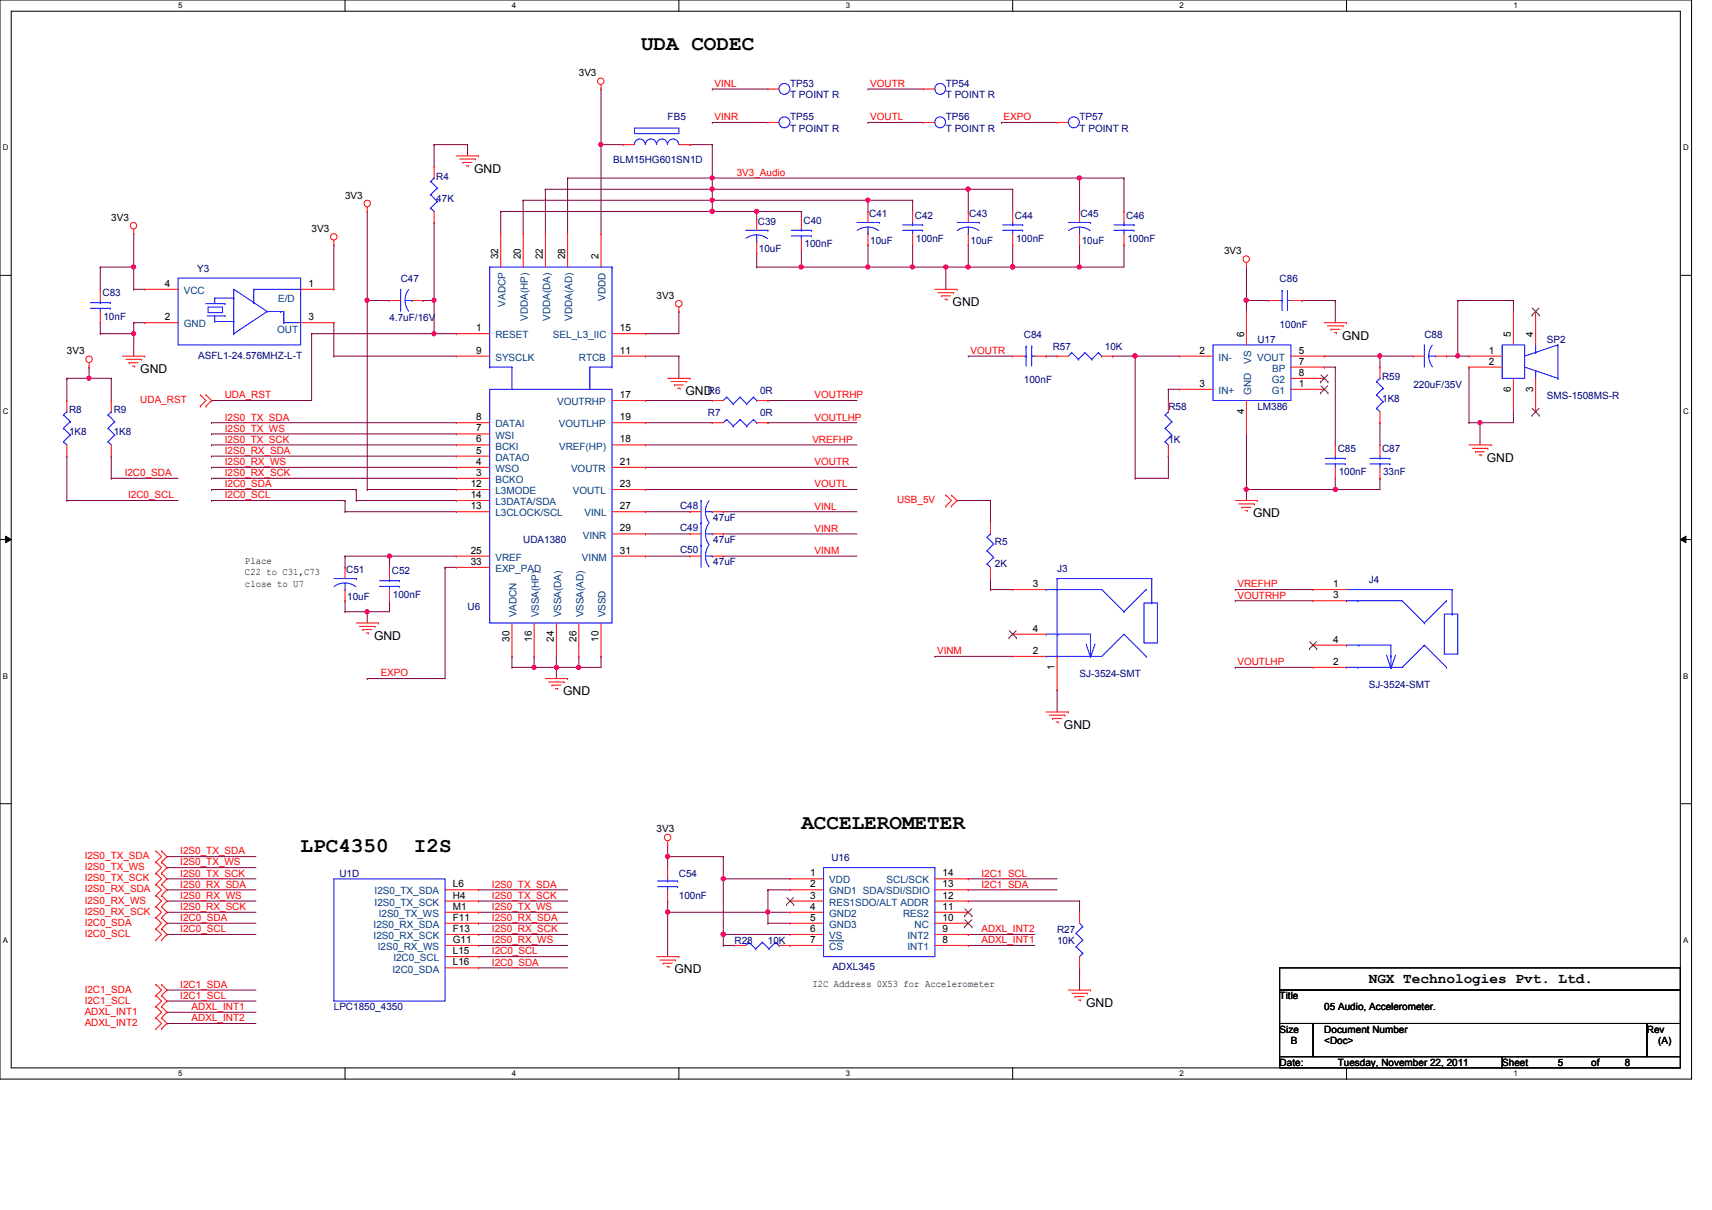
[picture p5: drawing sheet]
<svg xmlns="http://www.w3.org/2000/svg" width="297mm" height="210mm" viewBox="0 0 297 210" stroke-linecap="round" stroke-linejoin="round" font-family="sans-serif">
<defs><g id="words">
<g font-size="3.6">
<text x="111.2" y="8.6">UDA CODEC</text>
<text x="139" y="143.9">ACCELEROMETER</text>
<text x="52.2" y="147.8">LPC4350</text>
<text x="71.8" y="147.8">I2S</text>
</g>
<text font-size="2.5" x="237.4" y="170.6">NGX Technologies Pvt. Ltd.</text>
<g font-size="2.1">
<text x="82.3" y="30">GND</text>
<text x="165.3" y="53.1">GND</text>
<text x="232.8" y="58.9">GND</text>
<text x="24.3" y="64.7">GND</text>
<text x="118.9" y="68.6">GND</text>
<text x="257.9" y="80.1">GND</text>
<text x="217.4" y="89.8">GND</text>
<text x="64.9" y="111">GND</text>
<text x="97.7" y="120.7">GND</text>
<text x="184.6" y="126.5">GND</text>
<text x="117" y="169">GND</text>
<text x="188.4" y="174.8">GND</text>
</g>
<g font-size="1.7">
<text x="100.4" y="13.2">3V3</text>
<text x="59.9" y="34.5">3V3</text>
<text x="19.3" y="38.3">3V3</text>
<text x="54.1" y="40.2">3V3</text>
<text x="86.4" y="45" transform="rotate(-90 86.4 45)">32</text>
<text x="90.3" y="45" transform="rotate(-90 90.3 45)">20</text>
<text x="94.2" y="45" transform="rotate(-90 94.2 45)">22</text>
<text x="98" y="45" transform="rotate(-90 98 45)">28</text>
<text x="103.8" y="45" transform="rotate(-90 103.8 45)">2</text>
<text x="212.3" y="44.1">3V3</text>
<text x="28.6" y="49.8">4</text>
<text x="53.5" y="49.8">1</text>
<text x="113.9" y="51.8">3V3</text>
<text x="28.6" y="55.6">2</text>
<text x="53.5" y="55.6">3</text>
<text x="82.6" y="57.5">1</text>
<text x="107.5" y="57.5">15</text>
<text x="215.8" y="58.5" transform="rotate(-90 215.8 58.5)">6</text>
<text x="262.1" y="58.5" transform="rotate(-90 262.1 58.5)">5</text>
<text x="266" y="58.5" transform="rotate(-90 266 58.5)">4</text>
<text x="11.6" y="61.5">3V3</text>
<text x="82.6" y="61.4">9</text>
<text x="107.5" y="61.4">11</text>
<text x="208.1" y="61.4">2</text>
<text x="225.3" y="61.4">5</text>
<text x="225.3" y="63.3">7</text>
<text x="225.3" y="65.2">8</text>
<text x="258.3" y="61.4">1</text>
<text x="258.3" y="63.3">2</text>
<text x="107.5" y="69.1">17</text>
<text x="208.1" y="67.1">3</text>
<text x="215.8" y="71.8" transform="rotate(-90 215.8 71.8)">4</text>
<text x="225.3" y="67.1">1</text>
<text x="262.1" y="68" transform="rotate(-90 262.1 68)">6</text>
<text x="266" y="68" transform="rotate(-90 266 68)">3</text>
<text x="82.6" y="72.9">8</text>
<text x="82.6" y="74.9">7</text>
<text x="82.6" y="76.8">6</text>
<text x="107.5" y="76.8">18</text>
<text x="107.5" y="72.9">19</text>
<text x="82.6" y="78.7">5</text>
<text x="82.6" y="80.7">4</text>
<text x="82.6" y="82.6">3</text>
<text x="107.5" y="80.7">21</text>
<text x="81.7" y="84.5">12</text>
<text x="81.7" y="86.4">14</text>
<text x="81.7" y="88.4">13</text>
<text x="107.5" y="88.4">27</text>
<text x="107.5" y="84.5">23</text>
<text x="107.5" y="92.2">29</text>
<text x="42.5" y="99.9">C22 to C31,C73</text>
<text x="42.5" y="97.9">Place</text>
<text x="42.5" y="101.8">close to U7</text>
<text x="81.7" y="96.1">25</text>
<text x="81.7" y="98">33</text>
<text x="107.5" y="96.1">31</text>
<text x="179.2" y="101.9">3</text>
<text x="231.3" y="101.9">1</text>
<text x="231.3" y="103.8">3</text>
<text x="88.4" y="111.4" transform="rotate(-90 88.4 111.4)">30</text>
<text x="92.2" y="111.4" transform="rotate(-90 92.2 111.4)">16</text>
<text x="96.1" y="111.4" transform="rotate(-90 96.1 111.4)">24</text>
<text x="100" y="111.4" transform="rotate(-90 100 111.4)">26</text>
<text x="103.8" y="111.4" transform="rotate(-90 103.8 111.4)">10</text>
<text x="179.2" y="109.6">4</text>
<text x="179.2" y="113.5">2</text>
<text x="231.3" y="111.5">4</text>
<text x="183" y="116.2" transform="rotate(-90 183 116.2)">1</text>
<text x="231.3" y="115.4">2</text>
<text x="113.9" y="144.5">3V3</text>
<text x="78.6" y="154">L6</text>
<text x="78.6" y="156">H4</text>
<text x="140.5" y="152.1">1</text>
<text x="140.5" y="154">2</text>
<text x="140.5" y="156">3</text>
<text x="163.5" y="156">12</text>
<text x="163.5" y="154">13</text>
<text x="163.5" y="152.1">14</text>
<text x="78.6" y="157.9">M1</text>
<text x="78.6" y="159.8">F11</text>
<text x="78.6" y="161.8">F13</text>
<text x="140.5" y="157.9">4</text>
<text x="140.5" y="159.8">5</text>
<text x="140.5" y="161.8">6</text>
<text x="163.5" y="161.8">9</text>
<text x="163.5" y="159.8">10</text>
<text x="163.5" y="157.9">11</text>
<text x="78.6" y="163.7">G11</text>
<text x="78.6" y="165.6">L15</text>
<text x="78.6" y="167.6">L16</text>
<text x="140.5" y="163.7">7</text>
<text x="163.5" y="163.7">8</text>
<text x="140.9" y="171.3">I2C Address 0X53 for Accelerometer</text>
<text x="222" y="173.4">Title</text>
<text x="222" y="179.2">Size</text>
<text x="229.7" y="179.2">Document Number</text>
<text x="229.7" y="175.3">05 Audio, Accelerometer.</text>
<text x="285.7" y="179.2">Rev</text>
<text x="222" y="185">Date:</text>
<text x="223.9" y="181.1">B</text>
<text x="229.7" y="181.1">&lt;Doc&gt;</text>
<text x="232.1" y="185">Tuesday, November 22, 2011</text>
<text x="260.6" y="185">Sheet</text>
<text x="270.3" y="185">5</text>
<text x="276.1" y="185">of</text>
<text x="281.9" y="185">8</text>
<text x="287.7" y="181.1">(A)</text>
</g>
<g font-size="1.7" fill="#f00">
<text x="124" y="15.1">VINL</text>
<text x="151" y="15.1">VOUTR</text>
<text x="124" y="20.9">VINR</text>
<text x="151" y="20.9">VOUTL</text>
<text x="174.1" y="20.9">EXPO</text>
<text x="127.8" y="30.5">3V3_Audio</text>
<text x="168.4" y="61.4">VOUTR</text>
<text x="24.3" y="70">UDA_RST</text>
<text x="39" y="69.1">UDA_RST</text>
<text x="141.3" y="69.1">VOUTRHP</text>
<text x="39" y="74.9">I2S0_TX_WS</text>
<text x="39" y="73">I2S0_TX_SDA</text>
<text x="39" y="76.8">I2S0_TX_SCK</text>
<text x="140.9" y="76.8">VREFHP</text>
<text x="141.3" y="73">VOUTLHP</text>
<text x="21.6" y="82.6">I2C0_SDA</text>
<text x="39" y="82.6">I2S0_RX_SCK</text>
<text x="39" y="80.7">I2S0_RX_WS</text>
<text x="39" y="78.8">I2S0_RX_SDA</text>
<text x="141.3" y="80.7">VOUTR</text>
<text x="22.2" y="86.5">I2C0_SCL</text>
<text x="39" y="86.5">I2C0_SCL</text>
<text x="39" y="84.6">I2C0_SDA</text>
<text x="141.3" y="88.4">VINL</text>
<text x="141.3" y="84.6">VOUTL</text>
<text x="155.6" y="87.3">USB_5V</text>
<text x="141.3" y="92.3">VINR</text>
<text x="141.3" y="96.1">VINM</text>
<text x="214.7" y="101.9">VREFHP</text>
<text x="214.7" y="103.9">VOUTRHP</text>
<text x="162.6" y="113.5">VINM</text>
<text x="66" y="117.4">EXPO</text>
<text x="214.7" y="115.4">VOUTLHP</text>
<text x="14.7" y="149.1">I2S0_TX_SDA</text>
<text x="31.3" y="148.3">I2S0_TX_SDA</text>
<text x="14.7" y="151">I2S0_TX_WS</text>
<text x="14.7" y="153">I2S0_TX_SCK</text>
<text x="14.7" y="154.9">I2S0_RX_SDA</text>
<text x="31.3" y="150.2">I2S0_TX_WS</text>
<text x="31.3" y="156">I2S0_RX_WS</text>
<text x="31.3" y="154.1">I2S0_RX_SDA</text>
<text x="31.3" y="152.1">I2S0_TX_SCK</text>
<text x="85.3" y="154.1">I2S0_TX_SDA</text>
<text x="85.3" y="156">I2S0_TX_SCK</text>
<text x="170.3" y="152.1">I2C1_SCL</text>
<text x="170.3" y="154.1">I2C1_SDA</text>
<text x="14.7" y="156.8">I2S0_RX_WS</text>
<text x="14.7" y="158.7">I2S0_RX_SCK</text>
<text x="14.7" y="160.7">I2C0_SDA</text>
<text x="31.3" y="159.9">I2C0_SDA</text>
<text x="31.3" y="161.8">I2C0_SCL</text>
<text x="31.3" y="157.9">I2S0_RX_SCK</text>
<text x="85.3" y="157.9">I2S0_TX_WS</text>
<text x="85.3" y="161.8">I2S0_RX_SCK</text>
<text x="85.3" y="159.9">I2S0_RX_SDA</text>
<text x="170.3" y="161.8">ADXL_INT2</text>
<text x="14.7" y="162.6">I2C0_SCL</text>
<text x="85.3" y="163.7">I2S0_RX_WS</text>
<text x="85.3" y="165.7">I2C0_SCL</text>
<text x="85.3" y="167.6">I2C0_SDA</text>
<text x="170.3" y="163.7">ADXL_INT1</text>
<text x="14.7" y="172.3">I2C1_SDA</text>
<text x="31.3" y="171.4">I2C1_SDA</text>
<text x="31.3" y="173.4">I2C1_SCL</text>
<text x="14.7" y="176.1">ADXL_INT1</text>
<text x="14.7" y="178.1">ADXL_INT2</text>
<text x="14.7" y="174.2">I2C1_SCL</text>
<text x="33.2" y="177.2">ADXL_INT2</text>
<text x="33.2" y="175.3">ADXL_INT1</text>
</g>
<g font-size="1.7" fill="#000080">
<text x="137.1" y="15.2">TP53</text>
<text x="137.1" y="17.1">T POINT R</text>
<text x="164.1" y="15.2">TP54</text>
<text x="164.1" y="17.1">T POINT R</text>
<text x="115.8" y="20.9">FB5</text>
<text x="137.1" y="20.9">TP55</text>
<text x="137.1" y="22.9">T POINT R</text>
<text x="164.1" y="20.9">TP56</text>
<text x="164.1" y="22.9">T POINT R</text>
<text x="187.3" y="20.9">TP57</text>
<text x="187.3" y="22.9">T POINT R</text>
<text x="106.4" y="28.3">BLM15HG601SN1D</text>
<text x="75.7" y="31.2">R4</text>
<text x="75.7" y="35">47K</text>
<text x="131.5" y="39.1">C39</text>
<text x="139.4" y="38.9">C40</text>
<text x="150.8" y="37.7">C41</text>
<text x="158.7" y="37.9">C42</text>
<text x="158.9" y="42">100nF</text>
<text x="168.1" y="37.7">C43</text>
<text x="176.1" y="37.9">C44</text>
<text x="176.3" y="42">100nF</text>
<text x="187.5" y="37.7">C45</text>
<text x="195.4" y="37.9">C46</text>
<text x="195.6" y="42">100nF</text>
<text x="34.2" y="47.2">Y3</text>
<text x="131.7" y="43.7">10uF</text>
<text x="139.6" y="42.9">100nF</text>
<text x="151" y="42.4">10uF</text>
<text x="168.4" y="42.4">10uF</text>
<text x="187.7" y="42.4">10uF</text>
<text x="17.8" y="51.4">C83</text>
<text x="69.5" y="48.9">C47</text>
<text x="222" y="48.9">C86</text>
<text x="17.9" y="55.5">10nF</text>
<text x="67.6" y="55.7">4.7uF/16V</text>
<text x="177.6" y="58.6">C84</text>
<text x="218.1" y="59.5">U17</text>
<text x="222" y="56.9">100nF</text>
<text x="247.1" y="58.6">C88</text>
<text x="268.4" y="59.5">SP2</text>
<text x="34.4" y="62.2">ASFL1-24.576MHZ-L-T</text>
<text x="182.6" y="60.7">R57</text>
<text x="191.7" y="60.7">10K</text>
<text x="239.8" y="65.9">R59</text>
<text x="12" y="71.7">R8</text>
<text x="19.7" y="71.7">R9</text>
<text x="122.8" y="68.4">R6</text>
<text x="131.9" y="68.4">0R</text>
<text x="177.6" y="66.5">100nF</text>
<text x="202.7" y="71.1">R58</text>
<text x="218.1" y="71.1">LM386</text>
<text x="239.8" y="69.8">1K8</text>
<text x="245.2" y="67.3">220uF/35V</text>
<text x="268.4" y="69.2">SMS-1508MS-R</text>
<text x="12" y="75.6">1K8</text>
<text x="19.7" y="75.6">1K8</text>
<text x="122.8" y="72.3">R7</text>
<text x="131.9" y="72.3">0R</text>
<text x="202.7" y="76.9">1K</text>
<text x="232.1" y="78.4">C85</text>
<text x="232.2" y="82.5">100nF</text>
<text x="239.8" y="78.4">C87</text>
<text x="239.9" y="82.5">33nF</text>
<text x="118" y="88.3">C48</text>
<text x="90.8" y="94.3">UDA1380</text>
<text x="118" y="92.2">C49</text>
<text x="123.7" y="94.3">47uF</text>
<text x="123.7" y="90.4">47uF</text>
<text x="172.6" y="94.7">R5</text>
<text x="60.1" y="99.5">C51</text>
<text x="68" y="99.7">C52</text>
<text x="118" y="96">C50</text>
<text x="123.7" y="98.1">47uF</text>
<text x="172.6" y="98.3">2K</text>
<text x="183.4" y="99.3">J3</text>
<text x="237.4" y="101.2">J4</text>
<text x="60.2" y="104.1">10uF</text>
<text x="68.2" y="103.8">100nF</text>
<text x="81.1" y="105.9">U6</text>
<text x="187.3" y="117.4">SJ-3524-SMT</text>
<text x="237.4" y="119.4">SJ-3524-SMT</text>
<text x="144.2" y="149.5">U16</text>
<text x="58.9" y="152.2">U1D</text>
<text x="117.8" y="152.2">C54</text>
<text x="117.8" y="156">100nF</text>
<text x="183.4" y="161.8">R27</text>
<text x="127.4" y="163.8">R28</text>
<text x="133.2" y="163.8">10K</text>
<text x="183.4" y="163.8">10K</text>
<text x="144.4" y="168.4">ADXL345</text>
<text x="57.9" y="175.3">LPC1850_4350</text>
</g>
<g font-size="1.7" fill="#004080">
<text x="31.9" y="51">VCC</text>
<text x="48.3" y="52.4">E/D</text>
<text x="87.7" y="53.2" transform="rotate(-90 87.7 53.2)">VADCP</text>
<text x="105.1" y="52.2" transform="rotate(-90 105.1 52.2)">VDDD</text>
<text x="31.9" y="56.8">GND</text>
<text x="48.1" y="57.8">OUT</text>
<text x="85.9" y="58.7">RESET</text>
<text x="91.6" y="55.6" transform="rotate(-90 91.6 55.6)">VDDA(HP)</text>
<text x="95.4" y="55.6" transform="rotate(-90 95.4 55.6)">VDDA(DA)</text>
<text x="95.9" y="58.7">SEL_L3_IIC</text>
<text x="99.3" y="55.6" transform="rotate(-90 99.3 55.6)">VDDA(AD)</text>
<text x="85.9" y="62.6">SYSCLK</text>
<text x="100.4" y="62.6">RTCB</text>
<text x="211.4" y="62.6">IN-</text>
<text x="217" y="63.1" transform="rotate(-90 217 63.1)">VS</text>
<text x="218.1" y="62.6">VOUT</text>
<text x="220.7" y="64.5">BP</text>
<text x="96.6" y="70.3">VOUTRHP</text>
<text x="211.4" y="68.4">IN+</text>
<text x="217" y="68.5" transform="rotate(-90 217 68.5)">GND</text>
<text x="220.6" y="68.4">G1</text>
<text x="220.6" y="66.5">G2</text>
<text x="85.9" y="74.2">DATAI</text>
<text x="85.9" y="76.1">WSI</text>
<text x="96.9" y="74.2">VOUTLHP</text>
<text x="85.9" y="78">BCKI</text>
<text x="85.9" y="80">DATAO</text>
<text x="85.9" y="81.9">WSO</text>
<text x="85.9" y="83.8">BCKO</text>
<text x="97" y="78">VREF(HP)</text>
<text x="99.1" y="81.9">VOUTR</text>
<text x="85.9" y="85.8">L3MODE</text>
<text x="85.9" y="87.7">L3DATA/SDA</text>
<text x="85.9" y="89.6">L3CLOCK/SCL</text>
<text x="99.4" y="85.8">VOUTL</text>
<text x="101.4" y="89.6">VINL</text>
<text x="101.1" y="93.5">VINR</text>
<text x="85.9" y="97.3">VREF</text>
<text x="85.9" y="99.3">EXP_PAD</text>
<text x="101" y="97.3">VINM</text>
<text x="89.6" y="107.1" transform="rotate(-90 89.6 107.1)">VADCN</text>
<text x="93.5" y="107.1" transform="rotate(-90 93.5 107.1)">VSSA(HP)</text>
<text x="97.3" y="107.1" transform="rotate(-90 97.3 107.1)">VSSA(DA)</text>
<text x="101.2" y="107.1" transform="rotate(-90 101.2 107.1)">VSSA(AD)</text>
<text x="105.1" y="107.1" transform="rotate(-90 105.1 107.1)">VSSD</text>
<text x="65" y="155.2">I2S0_TX_SDA</text>
<text x="143.8" y="153.3">VDD</text>
<text x="143.8" y="155.2">GND1 SDA/SDI/SDIO</text>
<text x="153.8" y="153.3">SCL/SCK</text>
<text x="64.8" y="161">I2S0_RX_SDA</text>
<text x="65" y="157.2">I2S0_TX_SCK</text>
<text x="65.7" y="159.1">I2S0_TX_WS</text>
<text x="143.8" y="157.2">RES1SDO/ALT ADDR</text>
<text x="143.8" y="159.1">GND2</text>
<text x="143.8" y="161">GND3</text>
<text x="156.7" y="159.1">RES2</text>
<text x="158.7" y="161">NC</text>
<text x="64.8" y="163">I2S0_RX_SCK</text>
<text x="65.5" y="164.9">I2S0_RX_WS</text>
<text x="68.2" y="166.8">I2C0_SCL</text>
<text x="143.8" y="163">VS</text>
<text x="143.8" y="164.9">CS</text>
<text x="157.4" y="164.9">INT1</text>
<text x="157.4" y="163">INT2</text>
<text x="68.1" y="168.8">I2C0_SDA</text>
</g>
<g font-size="1.4">
<text x="30.9" y="1.4">5</text>
<text x="88.8" y="1.4">4</text>
<text x="146.7" y="1.4">3</text>
<text x="204.6" y="1.4">2</text>
<text x="262.6" y="1.4">1</text>
<text x=".5" y="26.1">D</text>
<text x="292" y="26.1">D</text>
<text x=".5" y="71.9">C</text>
<text x="292" y="71.9">C</text>
<text x=".5" y="117.8">B</text>
<text x="292" y="117.8">B</text>
<text x=".5" y="163.6">A</text>
<text x="292" y="163.6">A</text>
<text x="30.9" y="186.8">5</text>
<text x="88.8" y="186.8">4</text>
<text x="146.7" y="186.8">3</text>
<text x="204.6" y="186.8">2</text>
<text x="262.6" y="186.8">1</text>
</g>
</g></defs>
<path d="M0 0h293.5v187.3h-293.5zM1.9 1.9h289.6v183.4h-289.6z" fill="none" stroke="#000" stroke-width=".17"/>
<g fill="#fff">
<path d="M30.9 .2h.8v1.5h-.8z"/>
<path d="M30.9 185.5h.8v1.6h-.8z"/>
</g>
<path d="M59.9 0v1.9M59.9 185.3v2" fill="none" stroke="#000" stroke-width=".17"/>
<g fill="#fff">
<path d="M88.8 .2h.8v1.5h-.8z"/>
<path d="M88.8 185.5h.8v1.6h-.8z"/>
</g>
<path d="M117.8 0v1.9M117.8 185.3v2" fill="none" stroke="#000" stroke-width=".17"/>
<g fill="#fff">
<path d="M146.7 .2h.8v1.5h-.8z"/>
<path d="M146.7 185.5h.8v1.6h-.8z"/>
</g>
<path d="M175.7 0v1.9M175.7 185.3v2" fill="none" stroke="#000" stroke-width=".17"/>
<g fill="#fff">
<path d="M204.6 .2h.8v1.5h-.8z"/>
<path d="M204.6 185.5h.8v1.6h-.8z"/>
</g>
<path d="M233.6 0v1.9M233.6 185.3v2" fill="none" stroke="#000" stroke-width=".17"/>
<g fill="#fff">
<path d="M262.6 .2h.7v1.5h-.7z"/>
<path d="M262.6 185.5h.7v1.6h-.7z"/>
<path d="M.5 24.8h1v1.6h-1z"/>
<path d="M292 24.8h1v1.6h-1z"/>
<path d="M.5 70.7h1v1.5h-1z"/>
<path d="M292 70.7h1v1.5h-1z"/>
</g>
<path d="M0 47.8h1.9M291.5 47.8h2" fill="none" stroke="#000" stroke-width=".17"/>
<g fill="#fff">
<path d="M.5 116.5h.9v1.6h-.9z"/>
<path d="M292 116.5h.9v1.6h-.9z"/>
</g>
<path d="M0 93.6h1.9M1 93l.9 .6-.9 .6zM291.5 93.6l1-.6v1.2zM291.5 93.6h2" fill="none" stroke="#000" stroke-width=".17"/>
<path d="M1 93l.9 .6-.9 .6zM291.5 93.6l1-.6v1.2z" fill="#000"/>
<g fill="#fff">
<path d="M.5 162.4h.9v1.5h-.9z"/>
<path d="M292 162.4h.9v1.5h-.9z"/>
</g>
<path d="M0 139.5h1.9M291.5 139.5h2" fill="none" stroke="#000" stroke-width=".17"/>
<g fill="none" stroke="#800040" stroke-width=".17">
<path d="M75.3 25.1h.1M75.3 25.1v3.9M75.3 52.2h.1M75.3 52.2v5.7M112 57.9h.1M117.8 54.1h.1M117.8 54.1v3.8h-5.8M112 69.5h.1M112 69.5h11.6M117.8 61.8h.1M117.8 61.8v3.9M133.2 69.5h.1"/>
<path d="M133.2 73.4h.1M133.2 69.5h15.5M133.2 73.4h15.5M112 81.1h.1M112 81.1h36.7M125.5 96.5h.1M125.5 96.5h23.2"/>
</g>
<circle cx="75.3" cy="52.1" r=".38" fill="#f0f"/>
<circle cx="75.3" cy="52.1" r=".38" fill="none" stroke="#f0f" stroke-width=".17"/>
<path d="M54.1 57.9h.1M54.1 57.9h25.1M75.3 57.9h.1M36.7 86.9h.1M36.7 86.9h23.2M59.9 86.9h.1M59.9 86.9v1.9M61.8 85h.1M61.8 85v1.9" fill="none" stroke="#800040" stroke-width=".17"/>
<circle cx="75.3" cy="57.9" r=".38" fill="#f0f"/>
<circle cx="75.3" cy="57.9" r=".38" fill="none" stroke="#f0f" stroke-width=".17"/>
<g fill="none" stroke="#800040" stroke-width=".17">
<path d="M23.2 50.2h.1M23.2 46.4h.1M23.2 50.2h1.9M23.2 46.4v3.8M54.1 57.9h.1M54.1 57.9v11.6h-17.4M57.9 56h.1M57.9 56v5.8M36.7 69.5h.1M36.7 75.3h.1M36.7 73.4h.1M36.7 75.3h42.5"/>
<path d="M36.7 73.4h42.5"/>
</g>
<circle cx="23.2" cy="46.3" r=".37" fill="#f0f"/>
<circle cx="23.2" cy="46.3" r=".37" fill="none" stroke="#f0f" stroke-width=".17"/>
<path d="M23.2 57.9h.1M23.2 57.9v3.9M57.9 42.5h.1M57.9 42.5v7.7" fill="none" stroke="#800040" stroke-width=".17"/>
<circle cx="23.2" cy="57.9" r=".38" fill="#f0f"/>
<circle cx="23.2" cy="57.9" r=".38" fill="none" stroke="#f0f" stroke-width=".17"/>
<g fill="none" stroke="#800040" stroke-width=".17">
<path d="M23.2 56h.1M23.2 56h1.9M36.7 79.2h.1M36.7 77.2h.1M36.7 79.2h42.5M36.7 77.2h42.5M57.9 61.8h.1M57.9 61.8h21.3M112 61.8h.1M112 73.4h.1M112 77.2h.1M112 77.2h36.7"/>
<path d="M112 61.8h5.8M112 73.4h11.6M36.7 83h.1M36.7 81.1h.1M36.7 83h42.5M36.7 81.1h42.5M59.9 88.8h.1M59.9 88.8h19.3M61.8 86.9h.1M61.8 86.9h17.4M112 96.5h.1M112 96.5h7.7"/>
<path d="M125.5 88.8h.1M125.5 92.7h.1M125.5 88.8h23.2M125.5 92.7h23.2M88.8 113.9h.1M88.8 115.8h.1M88.8 113.9v1.9M88.8 115.8h3.9M96.5 115.8h.1M96.5 115.8v2M100.4 113.9h.1M100.4 113.9v1.9"/>
<path d="M104.3 113.9h.1M104.3 113.9v1.9"/>
</g>
<circle cx="100.4" cy="115.8" r=".38" fill="#f0f"/>
<circle cx="100.4" cy="115.8" r=".38" fill="none" stroke="#f0f" stroke-width=".17"/>
<path d="M92.7 113.9h.1M92.7 115.8h.1M92.7 115.8h3.8M92.7 113.9v1.9M100.4 115.8h.1M100.4 115.8h3.9" fill="none" stroke="#800040" stroke-width=".17"/>
<circle cx="92.6" cy="115.8" r=".38" fill="#f0f"/>
<circle cx="92.6" cy="115.8" r=".38" fill="none" stroke="#f0f" stroke-width=".17"/>
<path d="M131.3 43.9h.1M131.3 46.4h.1M131.3 43.9v2.5M131.3 46.4h7.7M164.1 46.4h.1M164.1 46.4v3.8M168 46.4h.1M168 46.4h7.7M195 42.5h.1M195 42.5v3.9M96.5 113.9h.1M96.5 113.9v1.9" fill="none" stroke="#800040" stroke-width=".17"/>
<circle cx="175.7" cy="46.3" r=".37" fill="#f0f"/>
<circle cx="175.7" cy="46.3" r=".37" fill="none" stroke="#f0f" stroke-width=".17"/>
<path d="M168 42.5h.1M168 42.5v3.9" fill="none" stroke="#800040" stroke-width=".17"/>
<circle cx="167.9" cy="46.3" r=".37" fill="#f0f"/>
<circle cx="167.9" cy="46.3" r=".37" fill="none" stroke="#f0f" stroke-width=".17"/>
<path d="M175.7 42.5h.1M175.7 42.5v3.9M187.3 46.4h.1M187.3 46.4h7.7" fill="none" stroke="#800040" stroke-width=".17"/>
<circle cx="187.2" cy="46.3" r=".37" fill="#f0f"/>
<circle cx="187.2" cy="46.3" r=".37" fill="none" stroke="#f0f" stroke-width=".17"/>
<path d="M158.3 42.5h.1M158.3 46.4h.1M158.3 42.5v3.9M158.3 46.4h5.8M187.3 42.5h.1M187.3 42.5v3.9" fill="none" stroke="#800040" stroke-width=".17"/>
<circle cx="158.3" cy="46.3" r=".37" fill="#f0f"/>
<circle cx="158.3" cy="46.3" r=".37" fill="none" stroke="#f0f" stroke-width=".17"/>
<path d="M150.6 42.5h.1M150.6 46.4h.1M150.6 42.5v3.9M150.6 46.4h7.7" fill="none" stroke="#800040" stroke-width=".17"/>
<circle cx="150.5" cy="46.3" r=".37" fill="#f0f"/>
<circle cx="150.5" cy="46.3" r=".37" fill="none" stroke="#f0f" stroke-width=".17"/>
<path d="M86.9 36.7h.1M86.9 36.7v3.9M90.8 34.8h.1M90.8 34.8v5.8M150.6 34.8h.1M150.6 34.8h7.7M139 43.4h.1M139 43.4v3" fill="none" stroke="#800040" stroke-width=".17"/>
<circle cx="150.5" cy="34.7" r=".37" fill="#f0f"/>
<circle cx="150.5" cy="34.7" r=".37" fill="none" stroke="#f0f" stroke-width=".17"/>
<path d="M94.6 32.9h.1M94.6 32.9v7.7M150.6 34.8h.1M150.6 34.8v1.9M158.3 34.8h.1M158.3 34.8v1.9M168 32.9h.1M168 32.9h7.7" fill="none" stroke="#800040" stroke-width=".17"/>
<circle cx="167.9" cy="32.8" r=".38" fill="#f0f"/>
<circle cx="167.9" cy="32.8" r=".38" fill="none" stroke="#f0f" stroke-width=".17"/>
<path d="M98.5 30.9h.1M98.5 30.9v9.7M168 32.9h.1M168 32.9v3.8M175.7 32.9h.1M175.7 32.9v3.8M187.3 30.9h.1M187.3 30.9h7.7" fill="none" stroke="#800040" stroke-width=".17"/>
<circle cx="187.2" cy="30.9" r=".37" fill="#f0f"/>
<circle cx="187.2" cy="30.9" r=".37" fill="none" stroke="#f0f" stroke-width=".17"/>
<path d="M187.3 30.9h.1M187.3 30.9v5.8M195 30.9h.1M195 30.9v5.8M164.1 46.4h.1M164.1 46.4h3.9" fill="none" stroke="#800040" stroke-width=".17"/>
<circle cx="164.1" cy="46.3" r=".37" fill="#f0f"/>
<circle cx="164.1" cy="46.3" r=".37" fill="none" stroke="#f0f" stroke-width=".17"/>
<path d="M139 46.4h.1M139 46.4h11.6" fill="none" stroke="#800040" stroke-width=".17"/>
<circle cx="139" cy="46.3" r=".37" fill="#f0f"/>
<circle cx="139" cy="46.3" r=".37" fill="none" stroke="#f0f" stroke-width=".17"/>
<path d="M175.7 46.4h.1M175.7 46.4h11.6" fill="none" stroke="#800040" stroke-width=".17"/>
<circle cx="175.7" cy="46.3" r=".37" fill="#f0f"/>
<circle cx="175.7" cy="46.3" r=".37" fill="none" stroke="#f0f" stroke-width=".17"/>
<path d="M123.6 34.8h.1M123.6 34.8h27" fill="none" stroke="#800040" stroke-width=".17"/>
<circle cx="123.5" cy="34.7" r=".37" fill="#f0f"/>
<circle cx="123.5" cy="34.7" r=".37" fill="none" stroke="#f0f" stroke-width=".17"/>
<path d="M123.6 32.9h.1M123.6 32.9h44.4" fill="none" stroke="#800040" stroke-width=".17"/>
<circle cx="123.5" cy="32.8" r=".38" fill="#f0f"/>
<circle cx="123.5" cy="32.8" r=".38" fill="none" stroke="#f0f" stroke-width=".17"/>
<path d="M123.6 30.9h.1M123.6 30.9h63.7" fill="none" stroke="#800040" stroke-width=".17"/>
<circle cx="123.5" cy="30.9" r=".37" fill="#f0f"/>
<circle cx="123.5" cy="30.9" r=".37" fill="none" stroke="#f0f" stroke-width=".17"/>
<path d="M112 85h.1M112 85h36.7M96.5 115.8h.1M96.5 115.8h3.9" fill="none" stroke="#800040" stroke-width=".17"/>
<circle cx="96.5" cy="115.8" r=".38" fill="#f0f"/>
<circle cx="96.5" cy="115.8" r=".38" fill="none" stroke="#f0f" stroke-width=".17"/>
<path d="M123.6 36.7h.1M123.6 36.7h7.7" fill="none" stroke="#800040" stroke-width=".17"/>
<circle cx="123.5" cy="36.7" r=".37" fill="#f0f"/>
<circle cx="123.5" cy="36.7" r=".37" fill="none" stroke="#f0f" stroke-width=".17"/>
<path d="M86.9 36.7h.1M86.9 36.7h36.7" fill="none" stroke="#800040" stroke-width=".17"/>
<circle cx="123.5" cy="36.7" r=".37" fill="#f0f"/>
<circle cx="123.5" cy="36.7" r=".37" fill="none" stroke="#f0f" stroke-width=".17"/>
<path d="M90.8 34.8h.1M94.6 32.9h.1M94.6 32.9h29M98.5 30.9h.1M98.5 30.9h25.1M123.6 32.9h.1M123.6 30.9h.1M123.6 30.9v3.9h-32.8M67.6 96.5h.1M67.6 96.5h11.6" fill="none" stroke="#800040" stroke-width=".17"/>
<circle cx="67.6" cy="96.5" r=".38" fill="#f0f"/>
<circle cx="67.6" cy="96.5" r=".38" fill="none" stroke="#f0f" stroke-width=".17"/>
<path d="M59.9 96.5h.1M59.9 96.5v2M59.9 96.5h7.7M67.6 96.5h.1M67.6 96.5v2M59.9 104.3h.1M59.9 104.3v1.9M63.7 106.2h.1M63.7 106.2h3.9" fill="none" stroke="#800040" stroke-width=".17"/>
<circle cx="63.7" cy="106.2" r=".38" fill="#f0f"/>
<circle cx="63.7" cy="106.2" r=".38" fill="none" stroke="#f0f" stroke-width=".17"/>
<g fill="none" stroke="#800040" stroke-width=".17">
<path d="M75.3 25.1h.1M75.3 25.1h5.8M81.1 25.1h.1M81.1 25.1v2M63.7 52.2h.1M63.7 52.2v32.8M63.7 52.2h3.9M36.7 85h.1M36.7 85h25.1M59.9 106.2h.1M59.9 106.2h3.8M63.7 106.2h.1"/>
<path d="M63.7 106.2v1.9M67.6 104.3h.1M67.6 104.3v1.9M162.2 113.9h.1M162.2 113.9h13.5M171.8 102.3h.1M171.8 100.4h.1M171.8 102.3h3.9M171.8 100.4v1.9M183.4 119.7h.1M183.4 119.7v3.9M214.3 102.3h.1"/>
<path d="M214.3 104.3h.1M214.3 115.8h.1M214.3 102.3h13.5M214.3 104.3h13.5M214.3 115.8h13.5"/>
</g>
<circle cx="63.7" cy="52.1" r=".38" fill="#f0f"/>
<circle cx="63.7" cy="52.1" r=".38" fill="none" stroke="#f0f" stroke-width=".17"/>
<path d="M63.7 36.7h.1M63.7 36.7v15.5M75.3 38.6h.1M75.3 38.6v13.6h-1.9M131.3 36.7h.1M131.3 36.7h7.7M73.4 52.2h.1M63.7 85h.1M63.7 85h15.5" fill="none" stroke="#800040" stroke-width=".17"/>
<circle cx="131.2" cy="36.7" r=".37" fill="#f0f"/>
<circle cx="131.2" cy="36.7" r=".37" fill="none" stroke="#f0f" stroke-width=".17"/>
<path d="M104.3 25.1h.1M104.3 25.1v15.5M123.6 34.8h.1M123.6 34.8v1.9M131.3 36.7h.1M131.3 36.7v1.4M139 36.7h.1M139 36.7v1" fill="none" stroke="#800040" stroke-width=".17"/>
<circle cx="104.2" cy="25.1" r=".37" fill="#f0f"/>
<circle cx="104.2" cy="25.1" r=".37" fill="none" stroke="#f0f" stroke-width=".17"/>
<g fill="none" stroke="#800040" stroke-width=".17">
<path d="M104.3 25.1h.1M104.3 25.1h3.8M119.7 25.1h.1M119.7 25.1h3.9M123.6 25.1h.1M123.6 25.1v5.8M11.6 79.2h.1M11.6 65.7h.1M11.6 65.7v3.8M11.6 79.2v7.7M15.5 65.7h.1M15.5 63.7h.1"/>
<path d="M15.5 65.7h3.8M15.5 63.7v2M19.3 79.2h.1M19.3 65.7h.1M19.3 65.7v3.8M19.3 79.2v3.8M11.6 86.9h.1M11.6 86.9h19.3M19.3 83h.1M19.3 83h11.6M166 86.9h.1M166 86.9h5.8"/>
<path d="M171.8 86.9h.1M171.8 86.9v3.9"/>
</g>
<circle cx="15.4" cy="65.6" r=".37" fill="#f0f"/>
<circle cx="15.4" cy="65.6" r=".37" fill="none" stroke="#f0f" stroke-width=".17"/>
<g fill="none" stroke="#800040" stroke-width=".17">
<path d="M123.6 15.5h.1M123.6 15.5h9.6M150.6 15.5h.1M150.6 15.5h9.6M123.6 21.3h.1M123.6 21.3h9.6M150.6 21.3h.1M150.6 21.3h9.6M173.7 21.3h.1M173.7 21.3h9.7M17.4 56h.1M17.4 57.9h.1"/>
<path d="M17.4 46.4h.1M17.4 46.4v3.8M17.4 56v1.9M17.4 57.9h5.8M23.2 40.6h.1M23.2 40.6v5.8h-5.8M77.2 98.5h.1M77.2 98.5h2M77.2 98.5v19.3h-13.5M112 88.8h.1M112 92.7h.1M112 88.8h7.7"/>
<path d="M112 92.7h7.7M216.2 85h.1M216.2 85v1.9M63.7 117.8h.1"/>
</g>
<circle cx="216.2" cy="84.9" r=".37" fill="#f0f"/>
<circle cx="216.2" cy="84.9" r=".37" fill="none" stroke="#f0f" stroke-width=".17"/>
<path d="M196.9 61.8h.1M196.9 61.8h7.7" fill="none" stroke="#800040" stroke-width=".17"/>
<circle cx="196.9" cy="61.8" r=".38" fill="#f0f"/>
<circle cx="196.9" cy="61.8" r=".38" fill="none" stroke="#f0f" stroke-width=".17"/>
<path d="M216.2 52.2h.1M216.2 52.2v1.9M216.2 52.2h3.9M168 61.8h.1M168 61.8h7.7M181.5 61.8h.1M181.5 61.8h1.9M202.7 67.6h.1M202.7 67.6h1.9" fill="none" stroke="#800040" stroke-width=".17"/>
<circle cx="216.2" cy="52.1" r=".38" fill="#f0f"/>
<circle cx="216.2" cy="52.1" r=".38" fill="none" stroke="#f0f" stroke-width=".17"/>
<path d="M216.2 46.4h.1M216.2 46.4v5.8M225.9 52.2h.1M225.9 52.2h5.7M239.4 61.8h.1M239.4 61.8h5.8" fill="none" stroke="#800040" stroke-width=".17"/>
<circle cx="239.4" cy="61.8" r=".38" fill="#f0f"/>
<circle cx="239.4" cy="61.8" r=".38" fill="none" stroke="#f0f" stroke-width=".17"/>
<g fill="none" stroke="#800040" stroke-width=".17">
<path d="M229.7 61.8h.1M229.7 63.7h.1M229.7 61.8h9.7M229.7 63.7h1.9M231.6 63.7h.1M231.6 63.7v13.5M239.4 61.8h.1M239.4 73.4h.1M239.4 61.8v1.9M239.4 73.4v3.8M231.6 85h.1M239.4 83h.1"/>
<path d="M239.4 83v2h-7.8"/>
</g>
<circle cx="231.7" cy="84.9" r=".37" fill="#f0f"/>
<circle cx="231.7" cy="84.9" r=".37" fill="none" stroke="#f0f" stroke-width=".17"/>
<g fill="none" stroke="#800040" stroke-width=".17">
<path d="M231.6 52.2h.1M231.6 52.2v3.8M252.9 52.2h.1M252.9 52.2h9.7M252.9 52.2v9.6M262.6 52.2h.1M262.6 52.2v1.9M216.2 75.3h.1M216.2 75.3v9.7M252.9 61.8h.1M252.9 61.8h1.9M254.8 63.7h.1"/>
<path d="M254.8 73.4h.1M254.8 63.7v9.7M254.8 73.4h2M262.6 71.5h.1M262.6 71.5v1.9M216.2 85h.1M231.6 83h.1M231.6 83v2h-15.4"/>
</g>
<circle cx="252.9" cy="61.8" r=".38" fill="#f0f"/>
<circle cx="252.9" cy="61.8" r=".38" fill="none" stroke="#f0f" stroke-width=".17"/>
<path d="M256.8 73.4h.1M256.8 73.4v3.8" fill="none" stroke="#800040" stroke-width=".17"/>
<circle cx="256.7" cy="73.3" r=".37" fill="#f0f"/>
<circle cx="256.7" cy="73.3" r=".37" fill="none" stroke="#f0f" stroke-width=".17"/>
<g fill="none" stroke="#800040" stroke-width=".17">
<path d="M104.3 15.5h.1M104.3 15.5v9.6M23.2 56h.1M23.2 56v1.9M11.6 65.7h.1M11.6 65.7h3.9M251 61.8h.1M251 61.8h1.9M256.8 73.4h.1M256.8 73.4h5.8M29 150.6h.1M29 148.7h.1"/>
<path d="M29 158.3h.1M29 156.4h.1M29 154.4h.1M29 152.5h.1M29 158.3h15.4M29 154.4h15.4M29 156.4h15.4M29 150.6h15.4M29 148.7h15.4M29 152.5h15.4M83 158.3h.1M83 154.4h.1"/>
<path d="M83 156.4h.1M83 158.3h15.5M83 154.4h15.5M83 156.4h15.5M115.8 148.7h.1M115.8 148.7v1.9M133.2 158.3h.1M133.2 158.3h3.9M168 152.5h.1M168 154.4h.1M168 154.4h15.4M168 152.5h15.4"/>
<path d="M29 160.2h.1M29 162.2h.1M29 162.2h15.4M29 160.2h15.4M83 162.2h.1M83 164.1h.1M83 160.2h.1M83 166h.1M83 168h.1M83 162.2h15.5M83 164.1h15.5M83 160.2h15.5"/>
<path d="M83 166h15.5M83 168h15.5M187.3 168h.1M187.3 168v3.8"/>
</g>
<circle cx="133.2" cy="158.3" r=".38" fill="#f0f"/>
<circle cx="133.2" cy="158.3" r=".38" fill="none" stroke="#f0f" stroke-width=".17"/>
<path d="M115.8 158.3h.1M115.8 158.3v7.7" fill="none" stroke="#800040" stroke-width=".17"/>
<circle cx="115.8" cy="158.3" r=".38" fill="#f0f"/>
<circle cx="115.8" cy="158.3" r=".38" fill="none" stroke="#f0f" stroke-width=".17"/>
<path d="M125.5 152.5h.1M125.5 152.5h11.6M133.2 160.2h.1M133.2 160.2h3.9" fill="none" stroke="#800040" stroke-width=".17"/>
<circle cx="125.5" cy="152.5" r=".37" fill="#f0f"/>
<circle cx="125.5" cy="152.5" r=".37" fill="none" stroke="#f0f" stroke-width=".17"/>
<path d="M125.5 162.2h.1M125.5 162.2h11.6" fill="none" stroke="#800040" stroke-width=".17"/>
<circle cx="125.5" cy="162.2" r=".37" fill="#f0f"/>
<circle cx="125.5" cy="162.2" r=".37" fill="none" stroke="#f0f" stroke-width=".17"/>
<path d="M115.8 148.7h.1M115.8 148.7h9.7" fill="none" stroke="#800040" stroke-width=".17"/>
<circle cx="115.8" cy="148.6" r=".38" fill="#f0f"/>
<circle cx="115.8" cy="148.6" r=".38" fill="none" stroke="#f0f" stroke-width=".17"/>
<path d="M115.8 156.4h.1M115.8 146.7h.1M115.8 146.7v2M115.8 156.4v1.9M125.5 152.5h.1M125.5 152.5v9.7M125.5 164.1h.1M125.5 164.1h1.9" fill="none" stroke="#800040" stroke-width=".17"/>
<circle cx="125.5" cy="162.2" r=".37" fill="#f0f"/>
<circle cx="125.5" cy="162.2" r=".37" fill="none" stroke="#f0f" stroke-width=".17"/>
<g fill="none" stroke="#800040" stroke-width=".17">
<path d="M193 61.8h.1M193 61.8h3.9M196.9 61.8h.1M196.9 61.8v21.2M202.7 79.2h.1M202.7 67.6h.1M202.7 67.6v1.9M202.7 79.2v3.8h-5.8M196.9 83h.1M115.8 158.3h.1M115.8 158.3h17.4M125.5 148.7h.1"/>
<path d="M125.5 148.7v3.8M133.2 158.3h.1M133.2 154.4h.1M133.2 154.4v5.8M133.2 154.4h3.9M168 156.4h.1M168 156.4h19.3M187.3 156.4h.1M187.3 156.4v1.9M29 177.6h.1M29 175.7h.1M29 171.8h.1"/>
<path d="M29 173.7h.1M29 177.6h15.4M29 175.7h15.4M29 171.8h15.4M29 173.7h15.4M125.5 162.2h.1M125.5 162.2v1.9M168 162.2h.1M168 164.1h.1M168 162.2h11.5M168 164.1h11.5"/>
</g>
<g fill="none" stroke="#f00" stroke-width=".17">
<path d="M104.3 15.5h.1M104.3 14.7v.8M133.2 15.5h.1M133.2 15.5h1.9M160.2 15.5h.1M160.2 15.5h2M23.2 39.8v.8M63.7 36.7h.1M63.7 35.9v.8M75.3 38.6h.1M75.3 29h.1M75.3 29v1.9"/>
<path d="M75.3 36.7v1.9M79.2 27.1h3.8M79.8 27.6h2.7M80.3 28.2h.1M80.3 28.2h1.6M80.9 28.8h.4M81.3 28.8h.1M82.5 27.6h.1M83 27.1h.1M108.1 25.1h.1M108.1 25.1h2M117.8 25.1h1.9"/>
<path d="M119.7 25.1h.1M131.3 38.1h.1M131.3 38.1v1.9M133.2 21.3h.1M133.2 21.3h1.9M139 37.7h.1M139 37.7v1.9M150.6 36.7h.1M150.6 36.7v1.9M158.3 36.7h.1M158.3 36.7v1.9M160.2 21.3h.1"/>
<path d="M160.2 21.3h2M168 36.7h.1M168 36.7v1.9M175.7 36.7h.1M175.7 36.7v1.9M183.4 21.3h.1M183.4 21.3h1.9M187.3 36.7h.1M187.3 36.7v1.9M195 36.7h.1M195 36.7v1.9M17.4 50.2h.1"/>
<path d="M17.4 56h.1M17.4 50.2v2M17.4 54.1v1.9M23.2 40.6h.1M25.1 50.2h.1M25.1 56h.1M25.1 50.2h5.8M25.1 56h5.8M52.2 50.2h5.7M52.2 56h5.7M57.9 42.5h.1M57.9 50.2h.1"/>
<path d="M57.9 56h.1M57.9 41.7v.8M67.6 52.2h.1M67.6 52.2h1.9M71.5 52.2h1.9M73.4 52.2h.1M79.2 57.9h.1M79.2 57.9h5.8M86.9 40.6h.1M86.9 40.6v5.8M90.8 40.6h.1M90.8 40.6v5.8"/>
<path d="M94.6 40.6h.1M94.6 40.6v5.8M98.5 40.6h.1M98.5 40.6v5.8M104.3 40.6h.1M104.3 40.6v5.8M106.2 57.9h5.8M112 57.9h.1M117.8 54.1h.1M117.8 53.3v.8M131.3 43.9h.1M131.3 41.9v2"/>
<path d="M139 43.4h.1M139 41.5v1.9M150.6 42.5h.1M150.6 40.6v1.9M158.3 42.5h.1M158.3 40.6v1.9M162.2 50.2h3.8M162.7 50.8h2.7M163.3 51.4h.1M163.3 51.4h1.6M163.9 51.9h.4M164.3 51.9h.1"/>
<path d="M165.4 50.8h.1M166 50.2h.1M168 42.5h.1M168 40.6v1.9M175.7 42.5h.1M175.7 40.6v1.9M187.3 42.5h.1M187.3 40.6v1.9M195 42.5h.1M195 40.6v1.9M216.2 46.4h.1M216.2 54.1h.1"/>
<path d="M216.2 45.6v.8M216.2 54.1v5.8M220.1 52.2h.1M220.1 52.2h1.9M223.9 52.2h2M225.9 52.2h.1M229.7 56h3.9M230.3 56.6h2.7M230.9 57.1h.1M230.9 57.1h1.6M231.5 57.7h.4M231.9 57.7h.1"/>
<path d="M233 56.6h.1M233.6 56h.1M262.6 54.1h.1M262.6 54.1v5.8M266.4 54.1h.1M266.4 54.1v5.8M11.6 79.2h.1M11.6 69.5h.1M11.6 69.5v2M11.6 77.2v2M15.5 63.7h.1M15.5 62.9v.8"/>
<path d="M19.3 79.2h.1M19.3 69.5h.1M19.3 69.5v2M19.3 77.2v2M21.3 61.8h3.8M21.8 62.4h2.8M22.4 62.9h.1M22.4 62.9h1.6M23 63.5h.4M23.4 63.5h.1M24.6 62.4h.1M25.1 61.8h.1"/>
<path d="M34.8 68.5h.1M34.8 70.5h.1M34.8 68.5l.9 1-.9 1M35.7 70.5h.1M35.7 68.5h.1M35.7 68.5l1 1-1 1M79.2 61.8h.1M79.2 73.4h.1M79.2 75.3h.1M79.2 77.2h.1M79.2 79.2h.1M79.2 61.8h5.8"/>
<path d="M79.2 77.2h5.8M79.2 73.4h5.8M79.2 75.3h5.8M79.2 79.2h5.8M106.2 61.8h5.8M106.2 77.2h5.8M106.2 73.4h5.8M106.2 69.5h5.8M112 77.2h.1M112 73.4h.1M112 69.5h.1M112 61.8h.1"/>
<path d="M115.8 65.7h3.9M116.4 66.2h2.7M117 66.8h.1M117 66.8h1.5M117.6 67.4h.4M118 67.4h.1M119.1 66.2h.1M119.7 65.7h.1M123.6 73.4h.1M123.6 69.5h.1M123.6 73.4h1.9M123.6 69.5h1.9"/>
<path d="M131.3 73.4h1.9M131.3 69.5h1.9M133.2 73.4h.1M133.2 69.5h.1M175.7 61.8h.1M175.7 61.8h1.9M179.5 61.8h2M181.5 61.8h.1M183.4 61.8h.1M183.4 61.8h1.9M191.1 61.8h1.9M193 61.8h.1"/>
<path d="M202.7 79.2h.1M202.7 69.5h.1M202.7 69.5v2M202.7 77.2v2M204.6 61.8h.1M204.6 67.6h.1M204.6 61.8h5.8M204.6 67.6h5.8M216.2 75.3h.1M216.2 69.5v5.8M223.9 61.8h5.8M223.9 65.7h5.8"/>
<path d="M223.9 67.6h5.8M223.9 63.7h5.8M229.7 67.6h.1M229.7 61.8h.1M229.7 63.7h.1M229.7 65.7h.1M231.6 77.2h.1M231.6 77.2v2M239.4 73.4h.1M239.4 63.7h.1M239.4 77.2h.1M239.4 63.7v2"/>
<path d="M239.4 71.5v1.9M239.4 77.2v2M245.2 61.8h.1M245.2 61.8h1.9M249 61.8h2M251 61.8h.1M254.8 61.8h.1M254.8 63.7h.1M254.8 61.8h5.8M254.8 77.2h3.9M254.8 63.7h5.8M255.4 77.8h2.7"/>
<path d="M256 78.4h.1M256 78.4h1.5M256.6 79h.4M257 79h.1M258.1 77.8h.1M258.7 77.2h.1M262.6 71.5h.1M262.6 65.7v5.8M266.4 71.5h.1M266.4 65.7v5.8M59.9 98.5h.1M59.9 98.5v1.9"/>
<path d="M67.6 98.5h.1M67.6 98.5v1.9M79.2 81.1h.1M79.2 83h.1M79.2 85h.1M79.2 86.9h.1M79.2 88.8h.1M79.2 96.5h.1M79.2 98.5h.1M79.2 86.9h5.8M79.2 96.5h5.8M79.2 88.8h5.8"/>
<path d="M79.2 81.1h5.8M79.2 83h5.8M79.2 85h5.8M79.2 98.5h5.8M106.2 92.7h5.8M106.2 96.5h5.8M106.2 88.8h5.8M106.2 81.1h5.8M106.2 85h5.8M112 96.5h.1M112 92.7h.1M112 88.8h.1"/>
<path d="M112 85h.1M112 81.1h.1M119.7 92.7h.1M119.7 96.5h.1M119.7 88.8h.1M119.7 92.7h1.9M119.7 96.5h1.9M119.7 88.8h1.9M123.6 92.7h1.9M123.6 96.5h1.9M123.6 88.8h1.9M125.5 92.7h.1"/>
<path d="M125.5 96.5h.1M125.5 88.8h.1M164.1 85.9h.1M164.1 87.8h.1M164.1 85.9l1 1-1 .9M165.1 87.8h.1M165.1 85.9h.1M165.1 85.9l.9 1-.9 .9M171.8 90.8h.1M171.8 90.8v1.9M171.8 98.5v1.9M214.3 86.9h3.8"/>
<path d="M214.9 87.5h2.7M215.4 88.1h.1M215.4 88.1h1.6M216 88.6h.4M216.4 88.6h.1M217.6 87.5h.1M218.1 86.9h.1M231.6 83h.1M231.6 81.1v1.9M239.4 83h.1M239.4 81.1v1.9M59.9 104.3h.1"/>
<path d="M59.9 102.3v2M61.8 108.1h3.9M62.4 108.7h2.7M62.9 109.3h.1M62.9 109.3h1.6M63.5 109.9h.4M63.9 109.9h.1M65.1 108.7h.1M65.7 108.1h.1M67.6 104.3h.1M67.6 102.3v2M88.8 113.9h.1"/>
<path d="M88.8 108.1v5.8M92.7 113.9h.1M92.7 108.1v5.8M94.6 117.8h3.9M95.2 118.4h2.7M95.8 118.9h.1M95.8 118.9h1.5M96.4 119.5h.3M96.5 113.9h.1M96.5 108.1v5.8M96.7 119.5h.1M97.9 118.4h.1"/>
<path d="M98.5 117.8h.1M100.4 113.9h.1M100.4 108.1v5.8M104.3 113.9h.1M104.3 108.1v5.8M171.8 100.4h.1M175.7 110.1h.1M175.7 102.3h.1M175.7 113.9h.1M175.7 102.3h5.8M175.7 110.1h5.8M175.7 113.9h5.8"/>
<path d="M183.4 119.7h.1M183.4 113.9v5.8M227.8 102.3h.1M227.8 115.8h.1M227.8 112h.1M227.8 104.3h.1M227.8 102.3h5.8M227.8 115.8h5.8M227.8 112h5.8M227.8 104.3h5.8M181.5 123.6h3.8M182 124.1h2.7"/>
<path d="M182.6 124.7h.1M182.6 124.7h1.6M183.2 125.3h.4M183.6 125.3h.1M184.7 124.1h.1M185.3 123.6h.1M27.1 147.7h.1M27.1 149.6h.1M27.1 151.6h.1M27.1 153.5h.1M27.1 155.4h.1M27.1 157.4h.1"/>
<path d="M27.1 159.3h.1M27.1 147.7l.9 1-.9 .9M27.1 149.6l.9 1-.9 1M27.1 151.6l.9 .9-.9 1M27.1 153.5l.9 .9-.9 1M27.1 155.4l.9 1-.9 1M27.1 157.4l.9 .9-.9 1M27.1 159.3l.9 .9-.9 1M28 149.6h.1M28 147.7h.1M28 151.6h.1M28 153.5h.1"/>
<path d="M28 155.4h.1M28 157.4h.1M28 159.3h.1M28 147.7l1 1-1 .9M28 149.6l1 1-1 1M28 151.6l1 .9-1 1M28 153.5l1 .9-1 1M28 155.4l1 1-1 1M28 157.4l1 .9-1 1M28 159.3l1 .9-1 1M77.2 154.4h5.8M77.2 156.4h5.8"/>
<path d="M77.2 158.3h5.8M83 154.4h.1M83 156.4h.1M83 158.3h.1M115.8 146.7h.1M115.8 150.6h.1M115.8 156.4h.1M115.8 146v.7M115.8 150.6v1.9M115.8 154.4v2M137.1 152.5h.1M137.1 154.4h.1"/>
<path d="M137.1 156.4h.1M137.1 158.3h.1M137.1 152.5h5.8M137.1 154.4h5.8M137.1 156.4h5.8M137.1 158.3h5.8M162.2 152.5h5.8M162.2 154.4h5.8M162.2 156.4h5.8M162.2 158.3h5.8M168 158.3h.1M168 156.4h.1"/>
<path d="M168 154.4h.1M168 152.5h.1M187.3 158.3h.1M187.3 158.3v1.9M27.1 161.2h.1M27.1 163.2h.1M27.1 174.7h.1M27.1 176.7h.1M27.1 178.6h.1M27.1 170.9h.1M27.1 172.8h.1M27.1 161.2l.9 1-.9 1"/>
<path d="M27.1 174.7l.9 1-.9 1M27.1 176.7l.9 .9-.9 1M27.1 170.9l.9 .9-.9 1M27.1 172.8l.9 .9-.9 1M28 161.2h.1M28 163.2h.1M28 176.7h.1M28 174.7h.1M28 178.6h.1M28 172.8h.1M28 170.9h.1M28 161.2l1 1-1 1"/>
<path d="M28 174.7l1 1-1 1M28 176.7l1 .9-1 1M28 170.9l1 .9-1 1M28 172.8l1 .9-1 1M77.2 166h5.8M77.2 160.2h5.8M77.2 162.2h5.8M77.2 164.1h5.8M77.2 168h5.8M83 160.2h.1M83 162.2h.1M83 164.1h.1"/>
<path d="M83 166h.1M83 168h.1M113.9 166h3.9M114.5 166.6h2.7M115.1 167.2h.1M115.1 167.2h1.5M115.7 167.8h.3M116 167.8h.1M117.2 166.6h.1M117.8 166h.1M127.4 164.1h.1M127.4 164.1h2"/>
<path d="M135.1 164.1h7.8M137.1 160.2h.1M137.1 162.2h.1M137.1 164.1h.1M137.1 160.2h5.8M137.1 162.2h5.8M162.2 160.2h5.8M162.2 162.2h5.8M162.2 164.1h5.8M168 164.1h.1M168 162.2h.1M168 160.2h.1"/>
<path d="M185.3 171.8h3.9M185.9 172.4h2.7M186.5 173h.1M186.5 173h1.5M187.1 173.6h.4M187.3 168h.1M187.3 166v2M187.5 173.6h.1M188.6 172.4h.1M189.2 171.8h.1"/>
<circle cx="104.2" cy="14.1" r=".56"/>
<circle cx="23.1" cy="39.2" r=".56"/>
<circle cx="63.7" cy="35.3" r=".56"/>
<circle cx="57.9" cy="41.1" r=".56"/>
<circle cx="117.8" cy="52.7" r=".56"/>
<circle cx="216.2" cy="45" r=".56"/>
<circle cx="15.4" cy="62.4" r=".56"/>
<circle cx="115.8" cy="145.3" r=".56"/>
</g>
<path d="M222 168h69.5v3.8h-69.5zM222 171.8h69.5v5.8h-69.5zM222 177.6h5.8v5.8h-5.8zM227.8 177.6h57.9v5.8h-57.9zM285.7 177.6h5.8v5.8h-5.8zM222 183.4h38.6v1.9h-38.6zM260.6 183.4h30.9v1.9h-30.9z" fill="none" stroke="#000" stroke-width=".17"/>
<g fill="none" stroke="#00f" stroke-width=".17">
<path d="M74.7 36.1h.1M74.7 33.8h.1M74.7 31.5h.1M74.7 36.1l.6 .6M74.7 33.8l1.2 1.2M74.7 31.5l1.2 1.1M75.3 30.9h.1M75.3 30.9l-.6 .6M75.9 35h.1M75.9 32.6h.1M75.9 35l-1.2 1.1M75.9 32.6l-1.2 1.2"/>
<path d="M110.1 22.2h7.7v1h-7.7zM110.1 25.1a.93 .93 0 0 1 .9-1 .93 .93 0 0 1 .9 1M112 25.1a.95 .95 0 0 1 .9-1 .95 .95 0 0 1 1 1M113.9 25.1a.93 .93 0 0 1 1-1 .93 .93 0 0 1 .9 1M115.8 25.1a.95 .95 0 0 1 1-1 .95 .95 0 0 1 .9 1M129.4 40h3.8M133.2 40h.1M137.3 40h3.5M139 40h.1M139 39.6v.4M140.8 40h.1M148.7 38.6h3.8"/>
<path d="M150.6 39.4l1.1 .2 .7 .4M150.6 39.4l-.8 .1-1.1 .5M150.6 39.4v1.2M152.5 38.6h.1M156.6 40h3.5M156.6 39h3.5M158.3 39h.1M158.3 40h.1M158.3 38.6v.4M158.3 40v.6M160.1 40h.1M160.1 39h.1"/>
<path d="M166 38.6h3.9M168 39.4l1.1 .2 .7 .4M168 39.4l-.9 .1-1 .5M168 39.4v1.2M169.9 38.6h.1M173.9 40h3.5M173.9 39h3.5M175.7 39h.1M175.7 40h.1M175.7 38.6v.4M175.7 40v.6M177.4 40h.1"/>
<path d="M177.4 39h.1M185.3 38.6h3.9M187.3 39.4l1.1 .2 .7 .4M187.3 39.4l-.8 .1-1.1 .5M187.3 39.4v1.2M189.2 38.6h.1M193.3 40h3.4M193.3 39h3.4M195 39h.1M195 40h.1M195 38.6v.4M195 40v.6"/>
<path d="M196.7 40h.1M196.7 39h.1M15.7 53.5h3.4M15.7 52.5h3.4M17.4 52.5h.1M17.4 53.5h.1M17.4 52.2v.3M17.4 53.5v.6M19.1 53.5h.1M19.1 52.5h.1M30.9 48.3h21.3v11.6h-21.3zM35.7 52.7h3.3"/>
<path d="M35.9 54.8h3.1M36.1 53.3h2.5v1h-2.5zM37.3 51.7h.1M37.3 55.8h.1M37.3 51.7v1M37.3 54.8v1M37.3 51.7h3.3M37.3 55.8h3.3M39 52.7h.1M39 54.8h.1M40.6 57.9h.1M40.6 51.7h.1"/>
<path d="M40.6 55.8h.1M44 50.2h.1M44 52.5h.1M44 50.2h8.2M44 50.2v2.3M46.1 54.1h3.1M46.4 54.1h.1M46.4 54.1l-5.8-3.9v7.7M46.4 54.1l-5.8 3.8M48.7 54.1h.1M49.2 56h.1M49.2 54.1h.1"/>
<path d="M49.2 56h3M49.2 54.1v1.9M69.5 50.2h.1M69.5 50.2v3.9M70.3 52.2l.2 1.1 .4 .7M70.3 52.2h1.2M70.9 50.2l-.5 1.1-.1 .9M71.5 52.2h.1M85 46.4h.1M85 46.4v17.3M85 46.4h21.2M106.2 46.4h.1"/>
<path d="M106.2 46.4v17.3M131.3 41.9h.1M131.3 40.8l1.1 .2 .7 .4M131.3 40.8l-.9 .1-1 .5M131.3 40.8v1.1M137.3 40.9h3.5M139 40.9h.1M139 40.9v.6M140.8 40.9h.1M150.6 40.6h.1M168 40.6h.1M187.3 40.6h.1"/>
<path d="M210.4 59.9h13.5v9.6h-13.5zM222 52.2h.4M222.4 52.2h.1M222.4 50.4h.1M222.4 50.4v3.5M223.4 50.4h.1M223.4 52.2h.1M223.4 52.2h.5M223.4 50.4v3.5M247.1 59.9h.1M247.1 59.9v3.8M248.5 59.9l-.5 1.1-.1 .8"/>
<path d="M260.6 59.9h3.9v5.8h-3.9zM266.4 59.9v1.3M270.3 59.9h.1M270.3 59.9v5.8M270.3 59.9l-5.8 1.9M11 76.7h.1M11 74.3h.1M11 72h.1M11 76.7l.6 .5M11 74.3l1.2 1.2M11 72l1.2 1.2M11.6 71.5h.1"/>
<path d="M11.6 71.5l-.6 .5M12.2 75.5h.1M12.2 73.2h.1M12.2 75.5l-1.2 1.2M12.2 73.2l-1.2 1.1M18.8 76.7h.1M18.8 74.3h.1M18.8 72h.1M18.8 76.7l.5 .5M18.8 74.3l1.1 1.2M18.8 72l1.1 1.2M19.3 71.5h.1"/>
<path d="M19.3 71.5l-.5 .5M19.9 75.5h.1M19.9 73.2h.1M19.9 75.5l-1.1 1.2M19.9 73.2l-1.1 1.1M85 67.6h21.2v40.5h-21.2zM85 63.7h.1M85 63.7h3.8M88.8 63.7h.1M88.8 63.7v3.9M102.3 63.7h.1M102.3 63.7v3.9"/>
<path d="M102.3 63.7h3.9M106.2 63.7h.1M126.1 72.8h.1M126.1 68.9h.1M126.1 72.8l-.6 .6M126.1 72.8l1.1 1.2M126.1 68.9l-.6 .6M126.1 68.9l1.1 1.2M127.2 74h.1M127.2 70.1h.1M128.4 72.8h.1M128.4 68.9h.1"/>
<path d="M128.4 72.8l-1.2 1.2M128.4 72.8l1.1 1.2M128.4 68.9l-1.2 1.2M128.4 68.9l1.1 1.2M129.5 74h.1M129.5 70.1h.1M130.7 72.8h.1M130.7 68.9h.1M130.7 72.8l-1.2 1.2M130.7 72.8l.6 .6M130.7 68.9l-1.2 1.2M130.7 68.9l.6 .6"/>
<path d="M131.3 73.4h.1M131.3 69.5h.1M177.6 61.8h.4M178 61.8h.1M178 60.1h.1M178 60.1v3.4M179 60.1h.1M179 61.8h.1M179 61.8h.5M179 60.1v3.4M185.9 61.2h.1M185.9 61.2l-.6 .6"/>
<path d="M185.9 61.2l1.2 1.2M187.1 62.4h.1M188.2 61.2h.1M188.2 61.2l-1.1 1.2M188.2 61.2l1.2 1.2M189.4 62.4h.1M190.5 61.2h.1M190.5 61.2l-1.1 1.2M190.5 61.2l.6 .6M191.1 61.8h.1M202.1 76.7h.1M202.1 74.3h.1"/>
<path d="M202.1 72h.1M202.1 76.7l.6 .5M202.1 74.3l1.2 1.2M202.1 72l1.2 1.2M202.7 71.5h.1M202.7 71.5l-.6 .5M203.3 75.5h.1M203.3 73.2h.1M203.3 75.5l-1.2 1.2M203.3 73.2l-1.2 1.1M229.9 79.5h3.5M231.6 79.5h.1"/>
<path d="M231.6 79.2v.3M233.4 79.5h.1M237.7 79.5h3.4M238.8 70.9h.1M238.8 68.5h.1M238.8 66.2h.1M238.8 70.9l.6 .6M238.8 68.5l1.1 1.2M238.8 66.2l1.1 1.2M239.4 65.7h.1M239.4 79.5h.1M239.4 65.7l-.6 .5"/>
<path d="M239.4 79.2v.3M239.9 69.7h.1M239.9 67.4h.1M239.9 69.7l-1.1 1.2M239.9 67.4l-1.1 1.1M241.1 79.5h.1M247.9 61.8l.2 1.2 .4 .7M247.9 61.8h1.1M249 61.8h.1M264.5 63.7l5.8 2M266.4 61.2h.1M266.4 64.3h.1"/>
<path d="M266.4 64.3v1.4M270.3 65.7h.1M121.6 90.8h.1M121.6 94.6h.1M121.6 86.9h.1M121.6 86.9v11.6M122.4 92.7l.2 1.1 .4 .7M122.4 96.5l.2 1.2 .4 .7M122.4 88.8l.2 1.2 .4 .7M122.4 92.7h1.2M122.4 96.5h1.2M122.4 88.8h1.2"/>
<path d="M123 90.8l-.5 1-.1 .9M123 94.6l-.5 1.1-.1 .8M123 86.9l-.5 1.1-.1 .8M123.6 92.7h.1M123.6 96.5h.1M123.6 88.8h.1M171.2 97.9h.1M171.2 95.6h.1M171.2 93.3h.1M171.2 97.9l.6 .6M171.2 95.6l1.2 1.1M171.2 93.3l1.2 1.1"/>
<path d="M171.8 92.7h.1M171.8 92.7l-.6 .6M172.4 96.7h.1M172.4 94.4h.1M172.4 96.7l-1.2 1.2M172.4 94.4l-1.2 1.2M229.9 80.5h3.5M231.6 80.5h.1M231.6 80.5v.6M233.4 80.5h.1M237.7 80.5h3.4M239.4 80.5h.1"/>
<path d="M239.4 80.5v.6M241.1 80.5h.1M57.9 100.4h3.9M59.9 102.3h.1M59.9 101.2l1.1 .2 .7 .4M59.9 101.2l-.9 .1-1 .5M59.9 101.2v1.1M61.8 100.4h.1M65.8 101.8h3.5M65.8 100.8h3.5M67.6 100.8h.1M67.6 101.8h.1"/>
<path d="M67.6 100.4v.4M67.6 101.8v.5M69.3 101.8h.1M69.3 100.8h.1M181.5 102.3h.1M181.5 110.1h.1M181.5 113.9h.1M181.5 102.3h9.6l3.9 3.9M181.5 110.1h1.9M183.4 113.9h.1M183.4 102.3h.1M183.4 100.4h.1"/>
<path d="M183.4 100.4v13.5M183.4 100.4h16.4M183.6 110.1h.1M183.6 110.1h5.6v4M188.4 111.8l.8 2.3 .7-2.3M189.2 112h.1M195 106.2h.1M195 110.1h.1M195 110.1l-3.9 3.8h-9.6M195 110.1l3.8 3.8M198.5 104.6h2.3v7h-2.3zM198.8 102.3h.1"/>
<path d="M198.8 113.9h.1M198.8 102.3l-3.8 3.9M199.8 104.6h.1M199.8 100.4h.1M199.8 100.4v4.2M233.6 104.3h.1M233.6 112h.1M233.6 115.8h.1M233.6 112h1.9M233.6 104.3h9.6l3.9 3.8M233.6 102.3h18.3M235.5 115.8h.1"/>
<path d="M235.5 104.3h.1M235.7 112h.1M235.7 112h5.6v4M240.5 113.7l.8 2.3 .8-2.3M241.3 113.9h.1M247.1 108.1h.1M247.1 112h.1M247.1 112l-3.9 3.8h-9.6M247.1 112l3.9 3.8M250.6 106.6h2.3v6.9h-2.3zM251 104.3h.1M251 115.8h.1"/>
<path d="M251 104.3l-3.9 3.8M251.9 106.6h.1M251.9 102.3h.1M251.9 102.3v4.3M57.9 152.5h19.3v21.2h-19.3zM114.1 153.9h3.5M114.1 152.9h3.5M115.8 152.9h.1M115.8 153.9h.1M115.8 152.5v.4M115.8 153.9v.5M117.6 153.9h.1"/>
<path d="M117.6 152.9h.1M142.9 150.6h19.3v15.4h-19.3zM129.9 163.5h.1M129.9 163.5l-.5 .6M129.9 163.5l1.2 1.2M131.1 164.7h.1M132.2 163.5h.1M132.2 163.5l-1.1 1.2M132.2 163.5l1.2 1.2M133.4 164.7h.1M134.6 163.5h.1M134.6 163.5l-1.2 1.2"/>
<path d="M134.6 163.5l.5 .6M135.1 164.1h.1M186.7 162h.1M186.7 164.3h.1M186.7 162l1.1 1.2M186.7 164.3l1.1 1.1M187.3 166h.1M187.3 160.2l.5 .6M187.8 160.8h.1M187.8 163.2h.1M187.8 165.4h.1M187.8 160.8l-1.1 1.2"/>
<path d="M187.8 163.2l-1.1 1.1M187.8 165.4l-.5 .6"/>
<circle cx="136.1" cy="15.4" r=".95"/>
<circle cx="163.1" cy="15.4" r=".94"/>
<circle cx="136.1" cy="21.2" r=".95"/>
<circle cx="163.1" cy="21.2" r=".94"/>
<circle cx="186.3" cy="21.2" r=".95"/>
</g>
<g fill="none" stroke="#804000" stroke-width=".17">
<path d="M265.8 54.7h.1M265.8 53.5l1.2 1.2M267 53.5l-1.2 1.2M267 54.7h.1M229.1 68.2h.1M229.1 66.3h.1M229.2 67l1.2 1.2M229.2 65.1l1.2 1.2M230.3 67l-1.2 1.2M230.3 65.1l-1.2 1.2M230.4 68.2h.1M230.4 66.3h.1"/>
<path d="M265.8 72.1h.1M265.8 70.9l1.2 1.2M267 70.9l-1.2 1.2M267 72.1h.1M175 110.7h.1M175.1 109.5l1.2 1.2M176.3 109.5l-1.3 1.2M176.3 110.7h.1M227.2 112.6h.1M227.2 111.4l1.2 1.2M228.4 111.4l-1.2 1.2M228.4 112.6h.1"/>
<path d="M136.4 157h.1M136.5 155.8l1.2 1.2M137.7 155.8l-1.3 1.2M137.7 157h.1M167.3 159h.1M167.4 159.6l1.2 1.3M167.4 157.7l1.2 1.3M168.6 159.6l-1.3 1.3M168.6 157.7l-1.3 1.3M168.6 159h.1M167.3 160.9h.1M168.6 160.9h.1"/>
</g>
<path d="M143.8 163.3h2.5M146.3 163.3h.1" fill="none" stroke="#004080" stroke-width=".17"/>
<circle cx="75.3" cy="52.1" r=".38" fill="#f0f"/>
<circle cx="75.3" cy="52.1" r=".38" fill="none" stroke="#f0f" stroke-width=".17"/>
<circle cx="75.3" cy="57.9" r=".38" fill="#f0f"/>
<circle cx="75.3" cy="57.9" r=".38" fill="none" stroke="#f0f" stroke-width=".17"/>
<circle cx="23.2" cy="46.3" r=".37" fill="#f0f"/>
<circle cx="23.2" cy="46.3" r=".37" fill="none" stroke="#f0f" stroke-width=".17"/>
<circle cx="23.2" cy="57.9" r=".38" fill="#f0f"/>
<circle cx="23.2" cy="57.9" r=".38" fill="none" stroke="#f0f" stroke-width=".17"/>
<circle cx="100.4" cy="115.8" r=".38" fill="#f0f"/>
<circle cx="100.4" cy="115.8" r=".38" fill="none" stroke="#f0f" stroke-width=".17"/>
<circle cx="92.6" cy="115.8" r=".38" fill="#f0f"/>
<circle cx="92.6" cy="115.8" r=".38" fill="none" stroke="#f0f" stroke-width=".17"/>
<circle cx="175.7" cy="46.3" r=".37" fill="#f0f"/>
<circle cx="175.7" cy="46.3" r=".37" fill="none" stroke="#f0f" stroke-width=".17"/>
<circle cx="167.9" cy="46.3" r=".37" fill="#f0f"/>
<circle cx="167.9" cy="46.3" r=".37" fill="none" stroke="#f0f" stroke-width=".17"/>
<circle cx="187.2" cy="46.3" r=".37" fill="#f0f"/>
<circle cx="187.2" cy="46.3" r=".37" fill="none" stroke="#f0f" stroke-width=".17"/>
<circle cx="158.3" cy="46.3" r=".37" fill="#f0f"/>
<circle cx="158.3" cy="46.3" r=".37" fill="none" stroke="#f0f" stroke-width=".17"/>
<circle cx="150.5" cy="46.3" r=".37" fill="#f0f"/>
<circle cx="150.5" cy="46.3" r=".37" fill="none" stroke="#f0f" stroke-width=".17"/>
<circle cx="150.5" cy="34.7" r=".37" fill="#f0f"/>
<circle cx="150.5" cy="34.7" r=".37" fill="none" stroke="#f0f" stroke-width=".17"/>
<circle cx="167.9" cy="32.8" r=".38" fill="#f0f"/>
<circle cx="167.9" cy="32.8" r=".38" fill="none" stroke="#f0f" stroke-width=".17"/>
<circle cx="187.2" cy="30.9" r=".37" fill="#f0f"/>
<circle cx="187.2" cy="30.9" r=".37" fill="none" stroke="#f0f" stroke-width=".17"/>
<circle cx="164.1" cy="46.3" r=".37" fill="#f0f"/>
<circle cx="164.1" cy="46.3" r=".37" fill="none" stroke="#f0f" stroke-width=".17"/>
<circle cx="139" cy="46.3" r=".37" fill="#f0f"/>
<circle cx="139" cy="46.3" r=".37" fill="none" stroke="#f0f" stroke-width=".17"/>
<circle cx="175.7" cy="46.3" r=".37" fill="#f0f"/>
<circle cx="175.7" cy="46.3" r=".37" fill="none" stroke="#f0f" stroke-width=".17"/>
<circle cx="123.5" cy="34.7" r=".37" fill="#f0f"/>
<circle cx="123.5" cy="34.7" r=".37" fill="none" stroke="#f0f" stroke-width=".17"/>
<circle cx="123.5" cy="32.8" r=".38" fill="#f0f"/>
<circle cx="123.5" cy="32.8" r=".38" fill="none" stroke="#f0f" stroke-width=".17"/>
<circle cx="123.5" cy="30.9" r=".37" fill="#f0f"/>
<circle cx="123.5" cy="30.9" r=".37" fill="none" stroke="#f0f" stroke-width=".17"/>
<circle cx="96.5" cy="115.8" r=".38" fill="#f0f"/>
<circle cx="96.5" cy="115.8" r=".38" fill="none" stroke="#f0f" stroke-width=".17"/>
<circle cx="123.5" cy="36.7" r=".37" fill="#f0f"/>
<circle cx="123.5" cy="36.7" r=".37" fill="none" stroke="#f0f" stroke-width=".17"/>
<circle cx="123.5" cy="36.7" r=".37" fill="#f0f"/>
<circle cx="123.5" cy="36.7" r=".37" fill="none" stroke="#f0f" stroke-width=".17"/>
<circle cx="67.6" cy="96.5" r=".38" fill="#f0f"/>
<circle cx="67.6" cy="96.5" r=".38" fill="none" stroke="#f0f" stroke-width=".17"/>
<circle cx="63.7" cy="106.2" r=".38" fill="#f0f"/>
<circle cx="63.7" cy="106.2" r=".38" fill="none" stroke="#f0f" stroke-width=".17"/>
<circle cx="63.7" cy="52.1" r=".38" fill="#f0f"/>
<circle cx="63.7" cy="52.1" r=".38" fill="none" stroke="#f0f" stroke-width=".17"/>
<circle cx="131.2" cy="36.7" r=".37" fill="#f0f"/>
<circle cx="131.2" cy="36.7" r=".37" fill="none" stroke="#f0f" stroke-width=".17"/>
<circle cx="104.2" cy="25.1" r=".37" fill="#f0f"/>
<circle cx="104.2" cy="25.1" r=".37" fill="none" stroke="#f0f" stroke-width=".17"/>
<circle cx="15.4" cy="65.6" r=".37" fill="#f0f"/>
<circle cx="15.4" cy="65.6" r=".37" fill="none" stroke="#f0f" stroke-width=".17"/>
<circle cx="216.2" cy="84.9" r=".37" fill="#f0f"/>
<circle cx="216.2" cy="84.9" r=".37" fill="none" stroke="#f0f" stroke-width=".17"/>
<circle cx="196.9" cy="61.8" r=".38" fill="#f0f"/>
<circle cx="196.9" cy="61.8" r=".38" fill="none" stroke="#f0f" stroke-width=".17"/>
<circle cx="216.2" cy="52.1" r=".38" fill="#f0f"/>
<circle cx="216.2" cy="52.1" r=".38" fill="none" stroke="#f0f" stroke-width=".17"/>
<circle cx="239.4" cy="61.8" r=".38" fill="#f0f"/>
<circle cx="239.4" cy="61.8" r=".38" fill="none" stroke="#f0f" stroke-width=".17"/>
<circle cx="231.7" cy="84.9" r=".37" fill="#f0f"/>
<circle cx="231.7" cy="84.9" r=".37" fill="none" stroke="#f0f" stroke-width=".17"/>
<circle cx="252.9" cy="61.8" r=".38" fill="#f0f"/>
<circle cx="252.9" cy="61.8" r=".38" fill="none" stroke="#f0f" stroke-width=".17"/>
<circle cx="256.7" cy="73.3" r=".37" fill="#f0f"/>
<circle cx="256.7" cy="73.3" r=".37" fill="none" stroke="#f0f" stroke-width=".17"/>
<circle cx="133.2" cy="158.3" r=".38" fill="#f0f"/>
<circle cx="133.2" cy="158.3" r=".38" fill="none" stroke="#f0f" stroke-width=".17"/>
<circle cx="115.8" cy="158.3" r=".38" fill="#f0f"/>
<circle cx="115.8" cy="158.3" r=".38" fill="none" stroke="#f0f" stroke-width=".17"/>
<circle cx="125.5" cy="152.5" r=".37" fill="#f0f"/>
<circle cx="125.5" cy="152.5" r=".37" fill="none" stroke="#f0f" stroke-width=".17"/>
<circle cx="125.5" cy="162.2" r=".37" fill="#f0f"/>
<circle cx="125.5" cy="162.2" r=".37" fill="none" stroke="#f0f" stroke-width=".17"/>
<circle cx="115.8" cy="148.6" r=".38" fill="#f0f"/>
<circle cx="115.8" cy="148.6" r=".38" fill="none" stroke="#f0f" stroke-width=".17"/>
<circle cx="125.5" cy="162.2" r=".37" fill="#f0f"/>
<circle cx="125.5" cy="162.2" r=".37" fill="none" stroke="#f0f" stroke-width=".17"/>
<use href="#words"/>
</svg>
